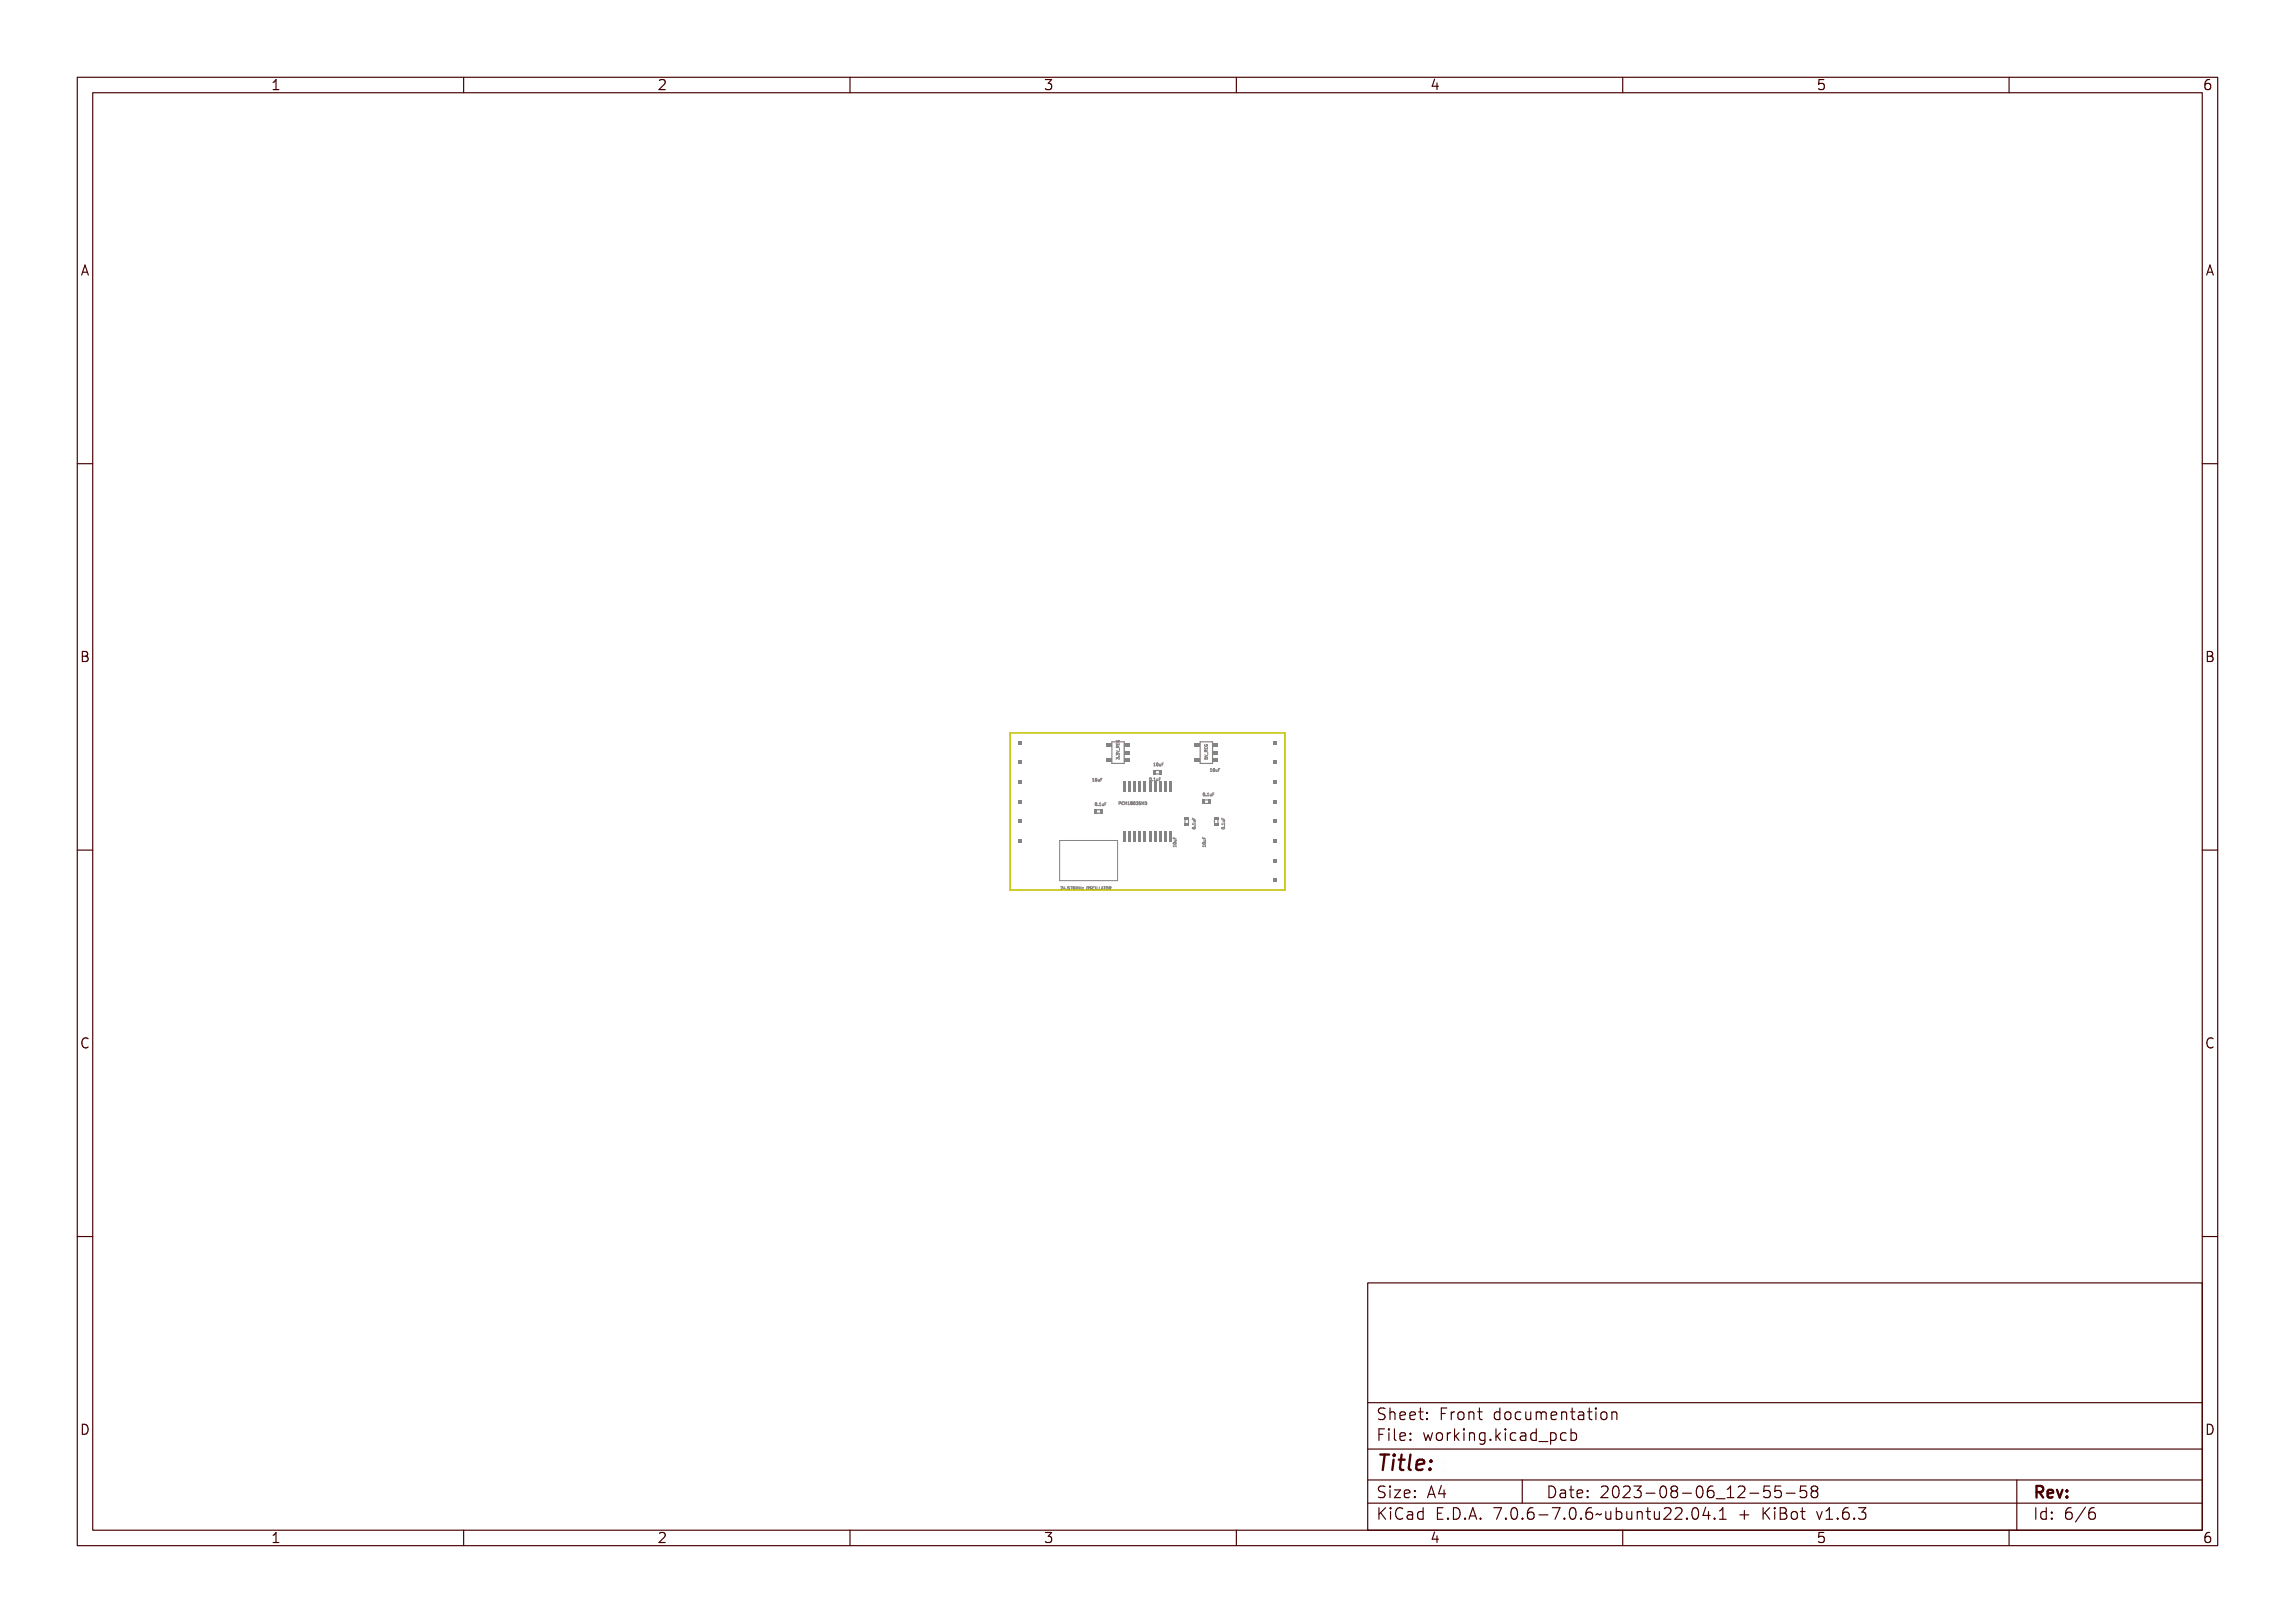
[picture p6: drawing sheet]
<svg xmlns="http://www.w3.org/2000/svg" width="297mm" height="210mm" viewBox="0 0 297 210" stroke-linecap="round" stroke-linejoin="round" font-family="sans-serif">
<defs><g id="words">
<text font-size="2.7" fill="#480000" x="178" y="190.3">Title:</text>
<g font-size="2" fill="#480000">
<text x="178" y="183.7">Sheet: Front documentation</text>
<text x="178" y="186.5">File: working.kicad_pcb</text>
<text x="178" y="193.9">Size: A4</text>
<text x="178" y="196.6">KiCad E.D.A. 7.0.6-7.0.6~ubuntu22.04.1 + KiBot v1.6.3</text>
<text x="200" y="193.9">Date: 2023-08-06_12-55-58</text>
<text x="263" y="196.6">Id: 6/6</text>
<text x="263" y="193.9">Rev:</text>
</g>
<g font-size="1.7" fill="#480000">
<text x="35" y="11.7">1</text>
<text x="85" y="11.7">2</text>
<text x="135" y="11.7">3</text>
<text x="185" y="11.7">4</text>
<text x="235" y="11.7">5</text>
<text x="285" y="11.7">6</text>
<text x="10.5" y="35.7">A</text>
<text x="285.5" y="35.7">A</text>
<text x="10.5" y="85.6">B</text>
<text x="285.5" y="85.6">B</text>
<text x="10.5" y="135.7">C</text>
<text x="285.5" y="135.7">C</text>
<text x="10.5" y="185.6">D</text>
<text x="285.5" y="185.6">D</text>
<text x="35" y="199.7">1</text>
<text x="85" y="199.7">2</text>
<text x="135" y="199.7">3</text>
<text x="185" y="199.7">4</text>
<text x="235" y="199.7">5</text>
<text x="285" y="199.7">6</text>
</g>
<g font-size=".5" fill="#848484">
<text x="141.3" y="101.1">10uF</text>
<text x="144.9" y="98.3" transform="rotate(-90 144.9 98.3)">3.3V_REG</text>
<text x="148.7" y="101.1">0.1uF</text>
<text x="149.4" y="99.1">10uF</text>
<text x="156.3" y="98.3" transform="rotate(-90 156.3 98.3)">5V_REG</text>
<text x="156.5" y="99.9">10uF</text>
<text x="141.7" y="104.2">0.1uF</text>
<text x="145.5" y="104.1">PCM1803SMD</text>
<text x="154.7" y="107.4" transform="rotate(-90 154.7 107.4)">0.1uF</text>
<text x="155.7" y="103">0.1uF</text>
<text x="158.5" y="107.4" transform="rotate(-90 158.5 107.4)">0.1uF</text>
<text x="152.2" y="109.7" transform="rotate(-90 152.2 109.7)">10uF</text>
<text x="156.1" y="109.7" transform="rotate(-90 156.1 109.7)">10uF</text>
<text x="137.2" y="115.2">24.576MHz OSCILLATOR</text>
</g>
</g></defs>
<g fill="none" stroke="#848484" stroke-width=".13">
<path d="M144.5 97.1l.4 .2-.4 .1 .3-.1zM144.5 96.3l.1 .1h.1v-.1v.1h.1l.1-.1v.2h-.4zM144.5 98.1h.2a.11 .11 0 0 1 .2 0 .11 .11 0 0 1-.1 .2v-.2l-.1 .1-.1-.1-.1 .2zM144.5 97.5h.2a.11 .11 0 0 1 .2 0 .11 .11 0 0 1-.1 .2v-.2l-.1 .1-.1-.1-.1 .2zM144.5 96h.1a.13 .13 0 0 0 .1 .2 .13 .13 0 0 0 .1-.2l-.1 .1v-.1h.2a.17 .17 0 0 1-.2 .2 .17 .17 0 0 1-.2-.2zM144.5 96.6l.2 .1 .2-.2-.2 .2 .2 .1h-.4zM144.6 96.6l.1 .2h-.1zM144.8 97.9h.1zM145 96.8v.3zM149.3 99.1h.2M149.3 98.8h.1M149.5 98.7h.1v.4h.1h-.2h.1v-.3z"/>
<path d="M149.8 98.8v-.1a.16 .16 0 0 1 .2 .2 .16 .16 0 0 1-.2 .2zM149.9 98.8v.3zM150.1 98.8l.1 .3 .1-.3v.3h-.2zM150.4 98.7h.2l-.2 .1v.1h.2h-.2v.2zM155.9 96.4h.1M155.9 98.1l.2 .1a.12 .12 0 0 1 0-.1 .12 .12 0 0 1 .2 0 .12 .12 0 0 1 0 .2l-.1-.2-.1 .2h-.2zM155.9 97.7l.4 .2-.4 .1 .4-.1zM155.9 96.9l.1 .1h.1v-.1v.1h.2v-.1v.2h-.4zM156 96.6a.13 .13 0 0 0 .1 .2 .14 .14 0 0 0 .2-.2l-.2 .1v-.1h.2a.17 .17 0 0 1-.2 .2 .17 .17 0 0 1-.1-.2zM156 97.2l.1 .1 .2-.2-.1 .2 .1 .1h-.4zM156 97.2l.1 .2h-.1zM156.2 96.3v.1"/>
<path d="M156.2 96.3l-.1 .1M156.2 96.4h.1M156.4 97.4v.3zM156.6 99.5h.1v.3l.1 .1h-.2l.1-.1v-.3zM156.9 99.5a.16 .16 0 0 1 .2 .2 .16 .16 0 0 1-.2 .1zM156.9 99.5l.1 .1v.2zM157.2 99.6l.1 .2 .1-.2v.3l-.2-.1zM157.5 99.5h.2h-.2v.1h.2l-.2 .1v.2zM137.2 114.8h.2l-.1 .3 .1 .1h-.2l.2-.3zM137.7 114.8l.1 .2-.1 .2-.2-.1zM137.7 114.8v.2h-.2zM137.9 115.1l.1 .1z"/>
<path d="M138.1 114.8h.2l-.1 .1a.12 .12 0 0 1 .1 .1 .12 .12 0 0 1 0 .1 .12 .12 0 0 1-.2 0l.2-.1h-.2zM138.4 114.8h.2l-.1 .4 .1-.4zM138.7 114.8h.2l-.1 .1a.11 .11 0 0 1 .1 .1 .11 .11 0 0 1 0 .1 .11 .11 0 0 1-.2 0zM139 114.8l.1 .2 .2-.2v.4l-.1-.4-.1 .2-.1-.2v.4zM139.3 114.8l.1 .1h.1v-.1v.4v-.2h-.1l-.1 .2zM139.6 114.9h.2l-.1 .2 .1 .1h-.2l.2-.3zM140.2 114.8h.1a.16 .16 0 0 1 .1 .2 .16 .16 0 0 1-.2 .1zM140.3 114.8l.1 .1-.1 .2zM140.5 114.8h.2l-.1 .1a.13 .13 0 0 1 .1 .1 .13 .13 0 0 1 0 .1 .13 .13 0 0 1-.2 0h.2l-.2-.2zM140.9 114.8l.1 .1a.13 .13 0 0 0-.1 .1 .13 .13 0 0 0 .1 .1 .18 .18 0 0 1-.2 0 .18 .18 0 0 1 .1-.3zM141.1 114.8h.2v.4h-.2l.1-.1v-.3zM141.3 100.8h.2v.3h.1h-.2v-.3z"/>
<path d="M141.4 114.8l.1 .3 .2 .1h-.3zM141.6 100.8h.1a.16 .16 0 0 1 .2 .2 .16 .16 0 0 1-.3 .1zM141.7 100.8l.1 .1-.1 .2zM141.7 114.8l.1 .3 .2 .1h-.3zM141.8 103.9a.16 .16 0 0 1 .2 .2 .16 .16 0 0 1-.2 .1zM141.9 103.9v.1v.2zM141.9 100.9l.1 .2 .1-.2v.2h-.1zM142.1 114.8l.2 .4-.1-.1-.2 .1zM142.1 114.8l.1 .2h-.1zM142.1 104.2h.1zM142.2 100.8h.3h-.2v.1h.1l-.1 .1v.1zM142.3 114.8h.3h-.1v.4l-.1-.4z"/>
<path d="M142.4 103.9h.1v.3h.1h-.2h.1v-.3zM142.6 114.8h.1a.16 .16 0 0 1 .1 .2 .16 .16 0 0 1-.2 .1zM142.7 104l.1 .2 .1-.2v.2h-.2zM142.7 114.8l.1 .1-.1 .2zM142.9 114.8h.1a.1 .1 0 0 1 .1 .1 .1 .1 0 0 1 0 .1l.1 .2-.2-.2-.1 .2zM143 114.8l.1 .1-.1 .1zM143 103.9h.2h-.2v.1h.2l-.2 .1v.1zM143.3 114.8v.3M143.6 114.9l.2 .2M143.7 114.8l-.1-.1v.4M143.7 114.8h.1M143.8 114.8l-.1 .1h-.1"/>
<path d="M144.8 103.9h.2v-.1l-.2-.1v.4M145.4 103.8a.17 .17 0 0 0-.2 .1 .17 .17 0 0 0 .2 .2M145.6 103.7h.1a.12 .12 0 0 1 .1 .2 .12 .12 0 0 1-.2 .1v.1zM145.6 103.8h.1v.1h-.1zM145.9 103.8h.2a.13 .13 0 0 0-.2 .1 .13 .13 0 0 0 .2 .1l-.1 .1a.18 .18 0 0 1-.2-.1 .18 .18 0 0 1 .1-.2zM146.1 103.7l.2 .2 .1-.2v.4l-.1-.3v.2l-.1-.2-.1 .3zM146.5 103.8l.1-.1v.4h.1h-.2v-.3zM146.8 103.8h.2l-.1 .1a.1 .1 0 0 1 0 .2 .1 .1 0 0 1-.1 0 .1 .1 0 0 1 0-.2zM147.1 103.8v-.1a.16 .16 0 0 1 .2 .2 .16 .16 0 0 1-.2 .2zM147.1 103.8l.1 .1v.2zM147.3 103.8h.2v.1a.11 .11 0 0 1 0 .2 .11 .11 0 0 1-.2-.1h.2l-.1-.1 .1-.1zM147.7 103.8h.1l-.1 .1a.13 .13 0 0 1 .2 0 .13 .13 0 0 1-.1 .2 .13 .13 0 0 1-.2-.1h.2l-.2-.1z"/>
<path d="M147.9 103.7l.1 .2 .2-.2v.4l-.1-.3v.2l-.1-.2-.1 .3zM148.2 103.7a.19 .19 0 0 1 .3 .2 .19 .19 0 0 1-.3 .2zM148.3 103.8a.14 .14 0 0 1 .1 .1 .14 .14 0 0 1-.1 .2zM148.8 100.7a.16 .16 0 0 1 .2 .2 .16 .16 0 0 1-.2 .1zM148.8 100.7l.1 .1-.1 .2zM149.1 101l.1 .1zM149.4 100.7h.1v.3l.1 .1h-.2v-.1v-.3zM149.6 100.8l.1 .2 .1-.2v.3l-.1-.1zM149.9 100.7h.3h-.2v.2h.1h-.1v.2zM151.9 109.5h.3v-.1v.2v-.1h-.3v.1zM151.9 108.5v.2h.1l.1-.2v.2h.1h-.3zM151.9 109.2a.17 .17 0 0 1 .2-.1 .17 .17 0 0 1 .1 .2h-.3z"/>
<path d="M151.9 109.2h.3l-.2 .1zM152 108.8h.2v.2h-.2l.2-.1zM154.4 106.6h.3v-.1v.2v-.1h-.3v.1zM154.4 105.9v.1h.1l.1-.1v.1l.1 .1h-.3zM154.4 107.2a.17 .17 0 0 1 .2-.1 .17 .17 0 0 1 .1 .2h-.3zM154.4 107.2h.3l-.2 .1zM154.5 106.2h.2v.2h-.2l.2-.1zM154.7 106.9h.1M155.7 109.5h.3l.1-.1v.2l-.1-.1h-.3v.1zM155.7 108.5v.2h.1l.1-.2v.2h.2h-.4zM155.7 109.2a.17 .17 0 0 1 .2-.1 .17 .17 0 0 1 .1 .2h-.3zM155.7 109.2h.3l-.2 .1z"/>
<path d="M155.8 102.6a.16 .16 0 0 1 .2 .2 .16 .16 0 0 1-.2 .1zM155.8 108.8h.3v.2h-.3l.2-.1zM155.8 102.6l.1 .1v.2zM156.1 102.9l.1 .1zM156.4 102.6h.1v.3l.1 .1h-.2v-.1v-.3zM156.7 102.7v.2l.2-.2v.3l-.2-.1zM157 102.6h.2h-.2v.1h.2l-.2 .1v.2zM158.2 106.6h.3v-.1v.2v-.1h-.3v.1zM158.2 105.9v.1h.1l.1-.1v.1l.1 .1h-.3zM158.2 107.2a.17 .17 0 0 1 .2-.1 .17 .17 0 0 1 .1 .2h-.3zM158.2 107.2h.3l-.2 .1zM158.3 106.2h.2v.2h-.2l.2-.1z"/>
<path d="M158.5 106.9h.1"/>
<circle cx="149.9" cy="98.9" r=".03"/>
<circle cx="157" cy="99.7" r=".03"/>
<circle cx="138.8" cy="115" r=".08"/>
<circle cx="141.7" cy="101" r=".03"/>
<circle cx="141.9" cy="104.1" r=".03"/>
<circle cx="146.9" cy="103.8" r=".06"/>
<circle cx="146.9" cy="104" r=".07"/>
<circle cx="147.2" cy="103.9" r=".03"/>
<circle cx="148.8" cy="100.9" r=".03"/>
<circle cx="152.1" cy="109.2" r=".03"/>
<circle cx="154.5" cy="107.2" r=".03"/>
<circle cx="155.9" cy="102.8" r=".03"/>
<circle cx="155.9" cy="109.2" r=".03"/>
<circle cx="158.4" cy="107.2" r=".03"/>
</g>
<g fill="#848484">
<path d="M131.7 95.9h.5v.5h-.5z" fill-rule="evenodd"/>
<path d="M131.7 98.4h.5v.5h-.5z" fill-rule="evenodd"/>
<path d="M131.7 100.9h.5v.5h-.5z" fill-rule="evenodd"/>
<path d="M131.7 103.5h.5v.5h-.5z" fill-rule="evenodd"/>
<path d="M131.7 106h.5v.5h-.5z" fill-rule="evenodd"/>
<path d="M131.7 108.6h.5v.5h-.5z" fill-rule="evenodd"/>
<path d="M151.2 101.1h.4v1.3h-.4z" fill-rule="evenodd"/>
<path d="M151.2 107.6h.4v1.3h-.4z" fill-rule="evenodd"/>
<path d="M150.6 101.1h.4v1.3h-.4z" fill-rule="evenodd"/>
<path d="M150.6 107.6h.4v1.3h-.4z" fill-rule="evenodd"/>
<path d="M149.9 101.1h.4v1.3h-.4z" fill-rule="evenodd"/>
<path d="M149.9 107.6h.4v1.3h-.4z" fill-rule="evenodd"/>
<path d="M149.3 101.1h.4v1.3h-.4z" fill-rule="evenodd"/>
<path d="M149.3 107.6h.4v1.3h-.4z" fill-rule="evenodd"/>
<path d="M148.6 101.1h.4v1.3h-.4z" fill-rule="evenodd"/>
<path d="M148.6 107.6h.4v1.3h-.4z" fill-rule="evenodd"/>
<path d="M148 101.1h.4v1.3h-.4z" fill-rule="evenodd"/>
<path d="M148 107.6h.4v1.3h-.4z" fill-rule="evenodd"/>
<path d="M147.3 101.1h.4v1.3h-.4z" fill-rule="evenodd"/>
<path d="M147.3 107.6h.4v1.3h-.4z" fill-rule="evenodd"/>
<path d="M146.7 107.6h.4v1.3h-.4z" fill-rule="evenodd"/>
<path d="M146.7 101.1h.4v1.3h-.4z" fill-rule="evenodd"/>
<path d="M146 107.6h.4v1.3h-.4z" fill-rule="evenodd"/>
<path d="M146 101.1h.4v1.3h-.4z" fill-rule="evenodd"/>
<path d="M145.4 107.6h.4v1.3h-.4z" fill-rule="evenodd"/>
<path d="M145.4 101.1h.4v1.3h-.4z" fill-rule="evenodd"/>
</g>
<path d="M137.1 108.8h7.5v5.2h-7.5z" fill="none" stroke="#848484" stroke-width=".13"/>
<path d="M143.9 96h1.6v2.8h-1.6z" fill="none" stroke="#848484" stroke-width=".15"/>
<g fill="#848484">
<path d="M143.2 98.1h.6v.5h-.6z" fill-rule="evenodd"/>
<path d="M145.5 98.1h.7v.5h-.7z" fill-rule="evenodd"/>
<path d="M145.5 97.1h.7v.5h-.7z" fill-rule="evenodd"/>
<path d="M143.2 96.2h.6v.5h-.6z" fill-rule="evenodd"/>
<path d="M145.5 96.2h.7v.5h-.7z" fill-rule="evenodd"/>
<path d="M164.8 95.9h.5v.5h-.5z" fill-rule="evenodd"/>
<path d="M164.8 98.4h.5v.5h-.5z" fill-rule="evenodd"/>
<path d="M164.8 100.9h.5v.5h-.5z" fill-rule="evenodd"/>
<path d="M164.8 103.5h.5v.5h-.5z" fill-rule="evenodd"/>
<path d="M164.8 106h.5v.5h-.5z" fill-rule="evenodd"/>
<path d="M164.8 108.6h.5v.5h-.5z" fill-rule="evenodd"/>
<path d="M164.8 111.1h.5v.5h-.5z" fill-rule="evenodd"/>
<path d="M164.8 113.6h.5v.5h-.5z" fill-rule="evenodd"/>
</g>
<path d="M155.3 96h1.6v2.8h-1.6z" fill="none" stroke="#848484" stroke-width=".15"/>
<g fill="#848484">
<path d="M154.6 98.1h.7v.5h-.7z" fill-rule="evenodd"/>
<path d="M157 98.1h.6v.5h-.6z" fill-rule="evenodd"/>
<path d="M157 97.1h.6v.5h-.6z" fill-rule="evenodd"/>
<path d="M154.6 96.2h.7v.5h-.7z" fill-rule="evenodd"/>
<path d="M157 96.2h.6v.5h-.6z" fill-rule="evenodd"/>
</g>
<path d="M149.5 99.7h.5M149.5 100.1h.5" fill="none" stroke="#848484" stroke-width=".15"/>
<g fill="#848484">
<path d="M149.2 99.6h.3v.6h-.3z" fill-rule="evenodd"/>
<path d="M150 99.6h.3v.6h-.3z" fill-rule="evenodd"/>
</g>
<path d="M153.4 106v.5M153.8 106v.5" fill="none" stroke="#848484" stroke-width=".15"/>
<g fill="#848484">
<path d="M153.3 106.5h.6v.3h-.6z" fill-rule="evenodd"/>
<path d="M153.3 105.7h.6v.3h-.6z" fill-rule="evenodd"/>
</g>
<path d="M141.9 105.2h.5M141.9 104.8h.5" fill="none" stroke="#848484" stroke-width=".15"/>
<g fill="#848484">
<path d="M142.4 104.7h.3v.6h-.3z" fill-rule="evenodd"/>
<path d="M141.6 104.7h.3v.6h-.3z" fill-rule="evenodd"/>
</g>
<path d="M155.9 104h.5M155.9 103.5h.5" fill="none" stroke="#848484" stroke-width=".15"/>
<g fill="#848484">
<path d="M156.4 103.4h.3v.6h-.3z" fill-rule="evenodd"/>
<path d="M155.6 103.4h.3v.6h-.3z" fill-rule="evenodd"/>
</g>
<path d="M157.2 106v.5M157.6 106v.5" fill="none" stroke="#848484" stroke-width=".15"/>
<g fill="#848484">
<path d="M157.1 106.5h.6v.3h-.6z" fill-rule="evenodd"/>
<path d="M157.1 105.7h.6v.3h-.6z" fill-rule="evenodd"/>
</g>
<path d="M130.7 94.8h35.6v20.4h-35.6z" fill="none" stroke="#c2c200" stroke-width=".2"/>
<g fill="none" stroke="#480000" stroke-width=".15">
<path d="M10 10h277v190h-277zM12 12h273v186h-273zM60 10v2M110 10v2M160 10v2M210 10v2M260 10v2M10 60h2M285 60h2M10 110h2M285 110h2M10 160h2"/>
<path d="M285 160h2M177 166h108v32h-108zM60 198v2M110 198v2M160 198v2M177 181.5h108M177 187.5h108M177 191.5h108M177 194.5h108M178.1 195.2h.2v.6l.6-.6h.3l-.6 .6 .6 .8h-.2l-.5-.7-.2 .2v.5h-.2zM178.2 185h.9v.2h-.7v.4h.6v.2h-.6v.7h-.2zM178.3 182.4l.5-.1h.2v.2a.34 .34 0 0 0-.4-.1 .34 .34 0 0 0-.2 .4 .62 .62 0 0 1 .6 .7 .71 .71 0 0 1-.8 .2v-.2a.4 .4 0 0 0 .4 .1 .4 .4 0 0 0 .3-.3l-.4-.2a.4 .4 0 0 1-.3-.3 .4 .4 0 0 1 .1-.4z"/>
<path d="M178.3 192.5l.5-.1h.2v.2a.34 .34 0 0 0-.4-.1 .34 .34 0 0 0-.2 .4 .62 .62 0 0 1 .6 .7 .71 .71 0 0 1-.8 .2v-.2a.4 .4 0 0 0 .4 .1 .4 .4 0 0 0 .3-.3l-.4-.2a.4 .4 0 0 1-.3-.3 .4 .4 0 0 1 .1-.4zM179.4 182.2h.2v.6a.35 .35 0 0 1 .4-.1 .35 .35 0 0 1 .2 .4v.6h-.2v-.8l-.2-.1a.28 .28 0 0 0-.2 .3v.6h-.2zM179.5 185.4h.4v.9h.4v.2h-.9v-.2h.3v-.8h-.2zM179.5 192.8h.4v.9h.4v.1h-.9v-.1h.3v-.8h-.2zM179.5 195.6h.4v.9h.4v.1h-.9v-.1h.3v-.8h-.2zM179.7 184.9h.2v.3h-.2zM179.7 192.3h.2v.3h-.2zM179.7 195.1h.2v.3h-.2zM180.6 184.9h.4v1.3l.1 .1h.3v.2a.4 .4 0 0 1-.5-.4v-1h-.3zM180.6 192.8h.8v.1l-.6 .8h.6v.1h-.8v-.1l.6-.8h-.6zM180.7 182.8a.49 .49 0 0 1 .6-.1 .49 .49 0 0 1 .2 .5h-.8a.42 .42 0 0 0 .3 .4 .42 .42 0 0 0 .4-.1v.2a.6 .6 0 0 1-.8-.1 .6 .6 0 0 1 .1-.8zM180.7 195.4l.3-.2h.2h.3v.2a.43 .43 0 0 0-.6 0 .43 .43 0 0 0-.2 .5 .43 .43 0 0 0 .2 .5 .43 .43 0 0 0 .6 0v.2a.62 .62 0 0 1-.7 0 .62 .62 0 0 1-.3-.7z"/>
<path d="M180.8 182.9l.2-.1a.27 .27 0 0 1 .3 .3h-.6zM181.8 195.6a.5 .5 0 0 1 .6-.1 .5 .5 0 0 1 .2 .5v.6h-.1v-.1a.38 .38 0 0 1-.5 .2 .38 .38 0 0 1-.2-.5 .38 .38 0 0 1 .4-.2h.3a.35 .35 0 0 0-.3-.4 .35 .35 0 0 0-.4 .2zM181.9 182.8a.49 .49 0 0 1 .6-.1 .49 .49 0 0 1 .2 .5h-.8a.42 .42 0 0 0 .3 .4 .42 .42 0 0 0 .5-.1v.2a.6 .6 0 0 1-.9-.1 .6 .6 0 0 1 .1-.8zM181.9 185.5a.49 .49 0 0 1 .6-.1 .49 .49 0 0 1 .2 .5h-.8a.42 .42 0 0 0 .3 .4 .42 .42 0 0 0 .5-.1v.2a.6 .6 0 0 1-.9-.1 .6 .6 0 0 1 .1-.8zM181.9 192.9a.49 .49 0 0 1 .6-.1 .49 .49 0 0 1 .2 .5h-.8a.42 .42 0 0 0 .3 .4 .42 .42 0 0 0 .5-.1v.2a.6 .6 0 0 1-.9-.1 .6 .6 0 0 1 .1-.8zM182 196.2l.5-.1a.31 .31 0 0 1-.2 .4 .31 .31 0 0 1-.4-.1zM182 182.9l.2-.1a.27 .27 0 0 1 .3 .3h-.6zM182 185.6l.2-.1a.27 .27 0 0 1 .3 .3h-.6zM182 193l.2-.1a.27 .27 0 0 1 .3 .3h-.6zM183 195.7l.4-.2 .2 .2v-.6h.2v1.5h-.2v-.1a.42 .42 0 0 1-.5 .1 .42 .42 0 0 1-.2-.5zM183.2 195.8a.23 .23 0 0 1 .4 0v.3a.33 .33 0 0 1-.2 .4 .48 .48 0 0 1-.2-.7zM183.2 182.3h.2v.4h.4v.1h-.4v.7l.1 .1h.3v.1a.41 .41 0 0 1-.6-.3v-.6h-.3v-.1h.3z"/>
<path d="M183.3 185.4h.2v.3h-.2zM183.3 186.2h.2v.3h-.2zM183.3 192.8h.2v.3h-.2zM183.3 193.6h.2v.2h-.2zM184.5 182.7h.2v.3h-.2zM184.5 183.5h.2v.2h-.2zM185.2 185.4h.2l.2 .8 .1-.5h.2l.2 .5 .1-.8h.2l-.2 1.1h-.2l-.2-.7-.2 .7h-.1zM185.4 195.2h.9v.2h-.7v.4h.6v.2h-.6v.5h.7v.1h-.9zM185.7 192.4h.2l.5 1.4h-.2l-.1-.3h-.5l-.1 .3h-.2zM185.8 192.6l.2 .7h-.4zM186.6 182.3h.9v.2h-.7v.4h.6v.2h-.6v.6h-.2zM186.7 185.5a.56 .56 0 0 1 .8 .2 .56 .56 0 0 1-.3 .7 .57 .57 0 0 1-.6-.2 .57 .57 0 0 1 .1-.7z"/>
<path d="M186.8 185.6a.26 .26 0 0 1 .3-.1 .26 .26 0 0 1 .2 .2v.2a.33 .33 0 0 1-.3 .4l-.2-.2zM186.9 196.4h.2v.2h-.2zM187.1 192.4h.2v.9h.2v.2h-.2v.3h-.2v-.3h-.6v-.2zM187.1 192.6v.7h-.4zM187.8 195.2a.76 .76 0 0 1 .9 .7 .76 .76 0 0 1-.9 .7zM188 195.4a.5 .5 0 0 1 .5 .2 .5 .5 0 0 1 0 .5 .39 .39 0 0 1-.5 .4zM188 182.7h.2v.2a.41 .41 0 0 1 .6-.2v.2a.37 .37 0 0 0-.5-.1 .37 .37 0 0 0-.1 .4v.5h-.2zM188 185.4h.2v.2a.41 .41 0 0 1 .6-.2v.2a.37 .37 0 0 0-.5-.1 .37 .37 0 0 0-.1 .4v.6h-.2zM189.1 184.9h.1v.9l.5-.4h.2l-.4 .4 .5 .7h-.2l-.4-.6-.2 .1v.5h-.1zM189.1 182.8a.56 .56 0 0 1 .8 .2 .56 .56 0 0 1-.3 .7 .57 .57 0 0 1-.6-.2 .57 .57 0 0 1 .1-.7zM189.2 182.9a.26 .26 0 0 1 .3-.1 .26 .26 0 0 1 .2 .2v.2a.33 .33 0 0 1-.3 .4l-.2-.2zM189.3 196.4h.3v.2h-.3z"/>
<path d="M190.2 182.7h.2v.1a.35 .35 0 0 1 .4-.1 .35 .35 0 0 1 .3 .4v.6h-.2v-.8l-.2-.1a.28 .28 0 0 0-.3 .3v.6h-.2zM190.3 185.4h.4v.9h.4v.2h-.9v-.2h.4v-.8h-.3zM190.5 195.2h.3l.4 1.4h-.2l-.1-.3h-.5l-.1 .3h-.2zM190.6 184.9h.1v.3h-.1zM190.6 195.4l.2 .7h-.4zM191.4 185.4h.2v.1a.35 .35 0 0 1 .4-.1 .35 .35 0 0 1 .3 .4v.7h-.2v-.9l-.2-.1a.28 .28 0 0 0-.3 .3v.7h-.2zM191.7 182.3h.1v.4h.4v.1h-.4v.7l.1 .1h.3v.1a.41 .41 0 0 1-.5-.3v-.6h-.3v-.1h.3zM191.7 196.4h.3v.2h-.3zM192.7 185.5l.3-.2 .3 .2v-.1h.2v1a.53 .53 0 0 1-.8 .4v-.2a.36 .36 0 0 0 .4 .1 .36 .36 0 0 0 .2-.4l-.2 .1a.51 .51 0 0 1-.5-.2 .51 .51 0 0 1 0-.5zM192.8 185.6a.25 .25 0 0 1 .3-.1 .25 .25 0 0 1 .2 .2v.2a.32 .32 0 0 1-.3 .4 .47 .47 0 0 1-.2-.7zM193.8 195.2h.9l-.5 1.4h-.2l.5-1.2h-.7zM193.9 182.8l.3-.2 .3 .2v-.6h.2v1.5h-.2v-.1a.42 .42 0 0 1-.6 .1 .42 .42 0 0 1-.1-.5z"/>
<path d="M194.1 182.8a.42 .42 0 0 1 .4 .4 .42 .42 0 0 1-.3 .4 .48 .48 0 0 1-.1-.8zM194.1 186.2h.3v.3h-.3zM195.1 184.9h.2v.9l.4-.4h.3l-.5 .4 .5 .7h-.2l-.4-.6-.1 .1v.5h-.2zM195.1 182.8a.56 .56 0 0 1 .8 .2 .56 .56 0 0 1-.3 .7 .57 .57 0 0 1-.6-.2 .57 .57 0 0 1 .1-.7zM195.2 182.9a.26 .26 0 0 1 .3-.1 .26 .26 0 0 1 .2 .2v.2a.33 .33 0 0 1-.3 .4l-.2-.2zM195.3 196.4h.3v.2h-.3zM196.3 185.4h.5v.9h.3v.2h-.9v-.2h.4v-.8h-.3zM196.3 195.4a.45 .45 0 0 1 .5-.2 .45 .45 0 0 1 .3 .5v.2a.51 .51 0 0 1-.2 .6 .51 .51 0 0 1-.6 0l-.1-.6zM196.4 182.8l.5-.2 .2 .1v.2a.4 .4 0 0 0-.6 0 .4 .4 0 0 0 0 .6 .4 .4 0 0 0 .6 0v.2a.58 .58 0 0 1-.8-.1 .58 .58 0 0 1 .1-.8zM196.5 195.4a.39 .39 0 0 1 .4 .5v.2a.29 .29 0 0 1-.3 .4 .29 .29 0 0 1-.2-.4v-.5zM196.6 184.9h.2v.3h-.2zM197 191.5v3"/>
<path d="M197.4 182.7h.2v.8l.2 .1a.28 .28 0 0 0 .3-.3v-.6h.2v1h-.2v-.1a.35 .35 0 0 1-.4 .2 .35 .35 0 0 1-.3-.5zM197.6 185.5l.5-.2 .2 .1v.2a.4 .4 0 0 0-.6 0 .4 .4 0 0 0 0 .6 .4 .4 0 0 0 .6 0v.2a.58 .58 0 0 1-.8-.1 .58 .58 0 0 1 .1-.8zM197.7 196.4h.3v.2h-.3zM198.6 182.7h.1a.21 .21 0 0 1 .2-.1 .21 .21 0 0 1 .2 .2l.2-.2 .1 .1a1.27 1.27 0 0 1 .2 1h-.2v-.8l-.1-.1-.2 .1v.8h-.1v-.8l-.2-.1-.1 .1v.8h-.1zM198.7 185.4a.5 .5 0 0 1 .5-.1 .5 .5 0 0 1 .3 .5v.7h-.2v-.2a.38 .38 0 0 1-.5 .2 .38 .38 0 0 1-.2-.5 .38 .38 0 0 1 .5-.2h.2a.35 .35 0 0 0-.3-.4 .35 .35 0 0 0-.3 .2zM198.7 195.4l.3-.2h.2h.2v.2a.43 .43 0 0 0-.5 0 .43 .43 0 0 0-.1 .5 .44 .44 0 0 1 .6-.1 .44 .44 0 0 1 .1 .6 .47 .47 0 0 1-.6 .3 .47 .47 0 0 1-.3-.5v-.5zM198.8 186l.5-.1a.31 .31 0 0 1-.1 .4 .31 .31 0 0 1-.4-.1zM198.9 195.9a.3 .3 0 0 1 .4 .3 .3 .3 0 0 1-.4 .2l-.1-.2zM199.9 185.5l.3-.2 .3 .2v-.6h.2v1.6h-.2v-.2a.42 .42 0 0 1-.5 .1 .42 .42 0 0 1-.2-.5zM199.9 182.8a.49 .49 0 0 1 .6-.1 .49 .49 0 0 1 .2 .5h-.7a.42 .42 0 0 0 .2 .4 .42 .42 0 0 0 .5-.1v.2a.6 .6 0 0 1-.8-.1 .6 .6 0 0 1 0-.8zM200 196h.5v.2h-.5zM200 185.6a.23 .23 0 0 1 .4 0l.1 .3a.33 .33 0 0 1-.3 .4 .48 .48 0 0 1-.2-.7z"/>
<path d="M200.1 182.9l.2-.1a.27 .27 0 0 1 .3 .3h-.6zM200.1 192.4a.76 .76 0 0 1 1 .7 .76 .76 0 0 1-1 .7zM200.3 192.6a.5 .5 0 0 1 .5 .2 .5 .5 0 0 1 .1 .5 .39 .39 0 0 1-.6 .4zM200.9 186.8h1.2v.1h-1.2zM201 195.2h.9l-.5 1.4h-.2l.5-1.2h-.7zM201.1 182.7h.1v.1a.35 .35 0 0 1 .5-.1 .35 .35 0 0 1 .2 .4v.6h-.2v-.8l-.2-.1a.28 .28 0 0 0-.3 .3v.6h-.1zM201.4 192.8a.5 .5 0 0 1 .6-.1 .5 .5 0 0 1 .2 .5v.6h-.1v-.1a.38 .38 0 0 1-.5 .2 .38 .38 0 0 1-.2-.5 .38 .38 0 0 1 .4-.2h.3a.35 .35 0 0 0-.3-.4 .35 .35 0 0 0-.4 .2zM201.6 193.4l.5-.1a.31 .31 0 0 1-.2 .4 .31 .31 0 0 1-.4-.1zM202.2 185.4h.2v.1a.42 .42 0 0 1 .6-.1 .42 .42 0 0 1 .1 .5 .42 .42 0 0 1-.1 .5 .42 .42 0 0 1-.6-.1v.6h-.2zM202.5 182.3h.2v.4h.4v.1h-.4v.7l.1 .1h.3v.1a.41 .41 0 0 1-.6-.3v-.6h-.3v-.1h.3zM202.5 185.6a.24 .24 0 0 1 .3-.1 .24 .24 0 0 1 .1 .2l.1 .2a.32 .32 0 0 1-.3 .4 .48 .48 0 0 1-.2-.7zM202.5 196.4h.3v.2h-.3z"/>
<path d="M202.8 192.4h.2v.4h.4v.1h-.4v.7l.1 .1h.3v.1a.41 .41 0 0 1-.6-.3v-.6h-.3v-.1h.3zM203.5 182.7a.5 .5 0 0 1 .5-.1 .5 .5 0 0 1 .3 .5v.6h-.2v-.1a.38 .38 0 0 1-.5 .2 .38 .38 0 0 1-.2-.5 .38 .38 0 0 1 .5-.2h.2a.35 .35 0 0 0-.2-.4 .35 .35 0 0 0-.4 .2zM203.5 195.4a.45 .45 0 0 1 .6-.2 .45 .45 0 0 1 .2 .5v.2a.51 .51 0 0 1-.1 .6 .51 .51 0 0 1-.7 0l-.1-.6zM203.6 185.5l.5-.2 .2 .1v.2a.4 .4 0 0 0-.5 0 .4 .4 0 0 0 0 .6 .4 .4 0 0 0 .5 0v.2a.58 .58 0 0 1-.8-.1 .58 .58 0 0 1 .1-.8zM203.7 183.3l.4-.1a.31 .31 0 0 1-.1 .4 .31 .31 0 0 1-.4-.1zM203.7 195.4a.39 .39 0 0 1 .4 .5v.2a.29 .29 0 0 1-.2 .4 .29 .29 0 0 1-.3-.4v-.5zM203.9 192.9a.49 .49 0 0 1 .6-.1 .49 .49 0 0 1 .2 .5h-.8a.42 .42 0 0 0 .3 .4 .42 .42 0 0 0 .5-.1v.2a.6 .6 0 0 1-.9-.1 .6 .6 0 0 1 .1-.8zM204 193l.2-.1a.27 .27 0 0 1 .3 .3h-.6zM204.7 184.9h.1v.6a.41 .41 0 0 1 .6-.1 .41 .41 0 0 1 .2 .5 .42 .42 0 0 1-.2 .5 .42 .42 0 0 1-.6-.1v.2h-.1zM204.9 182.3h.2v.4h.4v.1h-.4v.7l.1 .1h.3v.1a.41 .41 0 0 1-.6-.3v-.6h-.3v-.1h.3zM204.9 185.6a.24 .24 0 0 1 .3-.1 .24 .24 0 0 1 .2 .2v.2a.32 .32 0 0 1-.3 .4 .48 .48 0 0 1-.2-.7zM204.9 196.4h.3v.2h-.3z"/>
<path d="M205.3 192.8h.2v.3h-.2zM205.3 193.6h.2v.2h-.2zM205.9 182.7h.5v.9h.3v.1h-.9v-.1h.4v-.8h-.3zM205.9 195.4l.3-.2h.2h.2v.2a.43 .43 0 0 0-.5 0 .43 .43 0 0 0-.1 .5 .44 .44 0 0 1 .6-.1 .44 .44 0 0 1 .1 .6 .47 .47 0 0 1-.5 .3 .47 .47 0 0 1-.4-.5v-.5zM206.1 195.9a.3 .3 0 0 1 .5 .3 .3 .3 0 0 1-.5 .2l-.1-.2zM206.2 182.2h.2v.3h-.2zM207 196l.3-.1 .5 .1 .2-.1a.32 .32 0 0 1-.5 .2h-.3l-.2 .1zM207.1 182.8a.56 .56 0 0 1 .8 .2 .56 .56 0 0 1-.2 .7 .57 .57 0 0 1-.7-.2 .57 .57 0 0 1 .1-.7zM207.3 182.9a.26 .26 0 0 1 .2-.1 .26 .26 0 0 1 .2 .2l.1 .2a.33 .33 0 0 1-.3 .4l-.3-.2zM207.4 192.5a.5 .5 0 0 1 .7 0 .5 .5 0 0 1-.1 .7l-.4 .5h.7v.1h-.9v-.1l.2-.3a.72 .72 0 0 0 .4-.8l-.3-.1-.3 .2zM208.3 182.7h.1v.1a.35 .35 0 0 1 .5-.1 .35 .35 0 0 1 .2 .4v.6h-.2v-.8l-.2-.1a.28 .28 0 0 0-.3 .3v.6h-.1zM208.3 195.6h.1l.1 .8 .2 .1a.28 .28 0 0 0 .2-.3v-.6h.2v1h-.2v-.1a.35 .35 0 0 1-.4 .2 .35 .35 0 0 1-.2-.5z"/>
<path d="M208.7 192.6a.45 .45 0 0 1 .5-.2 .45 .45 0 0 1 .3 .5v.2a.51 .51 0 0 1-.2 .6 .51 .51 0 0 1-.6 0l-.1-.6zM208.9 192.6a.39 .39 0 0 1 .4 .5v.2a.29 .29 0 0 1-.3 .4 .29 .29 0 0 1-.2-.4v-.5zM209.5 195.1h.2v.6a.41 .41 0 0 1 .5-.1 .41 .41 0 0 1 .2 .5 .42 .42 0 0 1-.2 .5 .42 .42 0 0 1-.5-.1v.1h-.2zM209.7 195.8a.24 .24 0 0 1 .3-.1 .24 .24 0 0 1 .2 .2v.2a.32 .32 0 0 1-.3 .4 .48 .48 0 0 1-.2-.7zM209.8 192.5a.5 .5 0 0 1 .7 0 .5 .5 0 0 1-.1 .7l-.4 .5h.7v.1h-.9v-.1l.2-.3a.72 .72 0 0 0 .4-.8l-.3-.1-.3 .2zM210 198v2M210.7 195.6h.2v.8l.2 .1a.28 .28 0 0 0 .2-.3v-.6h.2v1h-.2v-.1a.35 .35 0 0 1-.4 .2 .35 .35 0 0 1-.2-.5zM211 192.4a.49 .49 0 0 1 .6 0 .49 .49 0 0 1 .2 .6l-.2 .1a.45 .45 0 0 1 .2 .6 .45 .45 0 0 1-.6 .2l-.2-.1v-.2a.37 .37 0 0 0 .5 .1 .37 .37 0 0 0 .1-.5h-.4v-.2a.28 .28 0 0 0 .4-.1 .28 .28 0 0 0 0-.3 .28 .28 0 0 0-.4 0h-.2zM211.9 195.6h.2v.1a.35 .35 0 0 1 .4-.1 .35 .35 0 0 1 .2 .4v.6h-.2v-.8l-.2-.1a.28 .28 0 0 0-.2 .3v.6h-.2zM212.4 193.2h.5v.2h-.5zM213.3 195.2h.2v.4h.4v.1h-.4v.7l.1 .1h.3v.1a.41 .41 0 0 1-.6-.3v-.6h-.3v-.1h.3zM213.5 192.6a.45 .45 0 0 1 .5-.2 .45 .45 0 0 1 .3 .5v.2a.51 .51 0 0 1-.2 .6 .51 .51 0 0 1-.6 0l-.1-.6z"/>
<path d="M213.7 192.6a.39 .39 0 0 1 .4 .5v.2a.29 .29 0 0 1-.3 .4 .29 .29 0 0 1-.2-.4v-.5zM214.3 195.6h.2v.8l.2 .1a.28 .28 0 0 0 .2-.3v-.6h.2v1h-.2v-.1a.35 .35 0 0 1-.4 .2 .35 .35 0 0 1-.2-.5zM214.7 192.5a.41 .41 0 0 1 .6-.1 .41 .41 0 0 1 0 .6l-.1 .1a.43 .43 0 0 1 .3 .6 .43 .43 0 0 1-.7 .2 .41 .41 0 0 1-.2-.4 .41 .41 0 0 1 .3-.4l-.3-.2zM215.5 195.3a.5 .5 0 0 1 .7 0 .5 .5 0 0 1-.1 .7l-.4 .5h.6v.1h-.9v-.1l.3-.3a.72 .72 0 0 0 .3-.8l-.2-.1-.3 .2zM216 193.2h.5v.2h-.5zM216.7 195.3a.5 .5 0 0 1 .7 0 .5 .5 0 0 1-.1 .7l-.4 .5h.6v.1h-.9v-.1l.3-.3a.72 .72 0 0 0 .3-.8l-.2-.1-.3 .2zM217.1 192.6a.45 .45 0 0 1 .5-.2 .45 .45 0 0 1 .3 .5v.2a.51 .51 0 0 1-.2 .6 .51 .51 0 0 1-.6 0l-.1-.6zM217.3 192.6a.39 .39 0 0 1 .4 .5v.2a.29 .29 0 0 1-.3 .4 .29 .29 0 0 1-.2-.4v-.5zM218.2 196.4h.2v.2h-.2zM218.3 192.6l.3-.2h.2h.2v.2a.43 .43 0 0 0-.5 0 .43 .43 0 0 0-.1 .5 .44 .44 0 0 1 .6-.1 .44 .44 0 0 1 .1 .6 .47 .47 0 0 1-.6 .3 .47 .47 0 0 1-.3-.5v-.5zM218.5 193.1a.3 .3 0 0 1 .4 .3 .3 .3 0 0 1-.4 .2l-.1-.2zM219.2 195.4a.45 .45 0 0 1 .5-.2 .45 .45 0 0 1 .3 .5v.2a.51 .51 0 0 1-.2 .6 .51 .51 0 0 1-.6 0l-.2-.6z"/>
<path d="M219.2 194.2h1.3v.1h-1.3zM219.4 195.4a.39 .39 0 0 1 .4 .5v.2a.29 .29 0 0 1-.3 .4 .29 .29 0 0 1-.3-.4l.1-.5zM220.7 192.5l.5-.1v1.3h.3v.1h-.8v-.1h.3v-1.1h-.3zM220.8 195.2h.2v.9h.2v.2h-.2v.3h-.2v-.3h-.6v-.2zM220.8 195.4v.7h-.4zM221.8 196.4h.2v.2h-.2zM221.8 192.5a.5 .5 0 0 1 .8 0 .5 .5 0 0 1-.2 .7l-.4 .5h.7v.1h-.9v-.1l.2-.3a.72 .72 0 0 0 .4-.8l-.3-.1-.3 .2zM222.8 195.3l.5-.1v1.3h.3v.1h-.8v-.1h.3v-1.1h-.3zM223.2 193.2h.5v.2h-.5zM224.3 192.4h.7v.2h-.6v.3a.51 .51 0 0 1 .7 .5 .51 .51 0 0 1-.7 .5l-.2-.1v-.2a.37 .37 0 0 0 .6 0 .37 .37 0 0 0-.1-.5h-.4zM225.4 195.5h.2v.4h.4v.2h-.4v.4h-.2v-.4h-.4v-.2h.4zM225.5 192.4h.7v.2h-.6v.3a.51 .51 0 0 1 .7 .5 .51 .51 0 0 1-.7 .5l-.2-.1v-.2a.37 .37 0 0 0 .6 0 .37 .37 0 0 0-.1-.5h-.4z"/>
<path d="M226.8 193.2h.5v.2h-.5zM227.5 195.2h.2v.6l.6-.6h.2l-.6 .6 .6 .8h-.2l-.5-.7-.1 .2v.5h-.2zM227.9 192.4h.7v.2h-.5v.3a.51 .51 0 0 1 .6 .5 .51 .51 0 0 1-.7 .5l-.2-.1v-.2a.37 .37 0 0 0 .6 0 .37 .37 0 0 0-.1-.5h-.4zM228.8 195.6h.4v.9h.4v.1h-.9v-.1h.4v-.8h-.3zM229.1 195.1h.1v.3h-.1zM229.2 192.5a.41 .41 0 0 1 .6-.1 .41 .41 0 0 1 0 .6l-.1 .1a.43 .43 0 0 1 .2 .6 .43 .43 0 0 1-.6 .2 .41 .41 0 0 1-.3-.4 .41 .41 0 0 1 .3-.4l-.2-.2zM229.9 195.2h.4a.35 .35 0 0 1 .5 .2 .35 .35 0 0 1-.3 .5 .41 .41 0 0 1 .3 .5 .41 .41 0 0 1-.5 .2h-.4zM230.1 196h.2a.27 .27 0 0 1 .3 .2 .27 .27 0 0 1-.3 .3h-.2zM230.1 195.4h.2a.23 .23 0 0 1 .3 .2 .23 .23 0 0 1-.3 .2h-.2zM231.2 193.2h1.1M231.2 195.7a.56 .56 0 0 1 .8 .2 .56 .56 0 0 1-.3 .7 .57 .57 0 0 1-.6-.2 .57 .57 0 0 1 .1-.7zM231.3 195.8a.26 .26 0 0 1 .3-.1 .26 .26 0 0 1 .2 .2v.2a.33 .33 0 0 1-.3 .4l-.2-.2z"/>
<path d="M232.6 195.2h.1v.4h.4v.1h-.4l.1 .7v.1h.3v.1a.41 .41 0 0 1-.5-.3v-.6h-.3v-.1h.3zM233.7 192.3h-.7v.7l.2-.1h.5l.1 .2-.1 .5-.2 .2h-.3l-.2-.2M234.6 195.6h.2l.3 .9 .4-.9h.2l-.4 1h-.3zM234.7 192.9h-.2a.31 .31 0 0 1-.1-.4 .31 .31 0 0 1 .3-.2l.4 .1a.31 .31 0 0 1 .1 .3 .31 .31 0 0 1-.2 .2M234.7 192.9l-.3 .3 .1 .4 .2 .2 .4-.1 .1-.2v-.4l-.2-.2M234.7 192.9h.3M236 195.3l.5-.1v1.3h.3v.1h-.8v-.1h.3v-1.1h-.3zM237.4 196.4h.3v.2h-.3zM238.4 195.4l.3-.2h.2h.2v.2a.43 .43 0 0 0-.5 0 .43 .43 0 0 0-.1 .5 .44 .44 0 0 1 .6-.1 .44 .44 0 0 1 .1 .6 .47 .47 0 0 1-.5 .3 .47 .47 0 0 1-.4-.5v-.5zM238.6 195.9a.3 .3 0 0 1 .4 .3 .3 .3 0 0 1-.4 .2l-.1-.2zM239.8 196.4h.3v.2h-.3zM240.7 195.2a.49 .49 0 0 1 .6 0 .49 .49 0 0 1 .2 .6l-.2 .1a.45 .45 0 0 1 .2 .6 .45 .45 0 0 1-.6 .2l-.2-.1v-.2a.37 .37 0 0 0 .5 .1 .37 .37 0 0 0 .1-.5l-.4-.1v-.1a.28 .28 0 0 0 .4-.1 .28 .28 0 0 0 0-.3 .28 .28 0 0 0-.4 0h-.2z"/>
<path d="M260 198v2M261 191.5v6.5M263.2 195.2h.8v.2h-.3v1.1h.3v.1h-.8v-.1h.3v-1.1h-.3zM264.4 195.7l.3-.2 .3 .2v-.6h.2v1.5h-.2v-.1a.42 .42 0 0 1-.5 .1 .42 .42 0 0 1-.2-.5zM264.6 195.8a.23 .23 0 0 1 .4 0v.3a.33 .33 0 0 1-.2 .4 .48 .48 0 0 1-.2-.7zM265.9 195.6h.2v.3h-.2zM265.9 196.4h.2v.2h-.2zM268.1 195.4l.2-.2h.3h.2v.2a.43 .43 0 0 0-.5 0 .43 .43 0 0 0-.2 .5 .44 .44 0 0 1 .7-.1 .44 .44 0 0 1 .1 .6 .47 .47 0 0 1-.6 .3 .47 .47 0 0 1-.3-.5v-.5zM268.2 195.9a.3 .3 0 0 1 .5 .3 .3 .3 0 0 1-.5 .2v-.2zM269.9 195.2h.2l-.8 1.6h-.2zM270.5 195.4l.2-.2h.3h.2v.2a.43 .43 0 0 0-.5 0 .43 .43 0 0 0-.2 .5 .44 .44 0 0 1 .7-.1 .44 .44 0 0 1 .1 .6 .47 .47 0 0 1-.6 .3 .47 .47 0 0 1-.3-.5v-.5zM270.6 195.9a.3 .3 0 0 1 .5 .3 .3 .3 0 0 1-.5 .2v-.2z"/>
<circle cx="196.7" cy="195.9" r=".13"/>
<circle cx="203.9" cy="195.9" r=".13"/>
<circle cx="209" cy="193.1" r=".13"/>
<circle cx="213.8" cy="193.1" r=".13"/>
<circle cx="215" cy="193.4" r=".29"/>
<circle cx="215" cy="192.8" r=".25"/>
<circle cx="217.4" cy="193.1" r=".13"/>
<circle cx="219.5" cy="195.9" r=".13"/>
<circle cx="229.5" cy="193.4" r=".29"/>
<circle cx="229.5" cy="192.8" r=".25"/>
</g>
<g fill="none" stroke="#480000" stroke-width=".3">
<path d="M178.1 188.4h1.4v.2h-.6v1.7h-.2v-1.7h-.6zM179.9 188.8h.7v1.3h.4v.2h-1.2v-.2h.5v-1.1h-.4zM180.3 188.3h.3v.3h-.3zM181.8 188.4h.2v.4h.6v.2h-.6v1l.2 .1h.4v.2a.55 .55 0 0 1-.8-.5v-.8h-.4v-.2h.4zM183 188.3h.6l.1 1.6 .1 .2h.4v.2a.54 .54 0 0 1-.8-.5v-1.4h-.4zM184.8 189a.65 .65 0 0 1 .8-.1 .65 .65 0 0 1 .3 .7h-1.1a.56 .56 0 0 0 .4 .5 .56 .56 0 0 0 .6-.1v.2a.81 .81 0 0 1-1.1-.1 .81 .81 0 0 1 .1-1.1zM185 189.1a.38 .38 0 0 1 .4-.1 .38 .38 0 0 1 .2 .4h-.8zM186.7 188.9h.3v.4h-.3zM186.7 189.9h.3v.4h-.3zM263.1 192.4a.73 .73 0 0 1 .9 .2 .36 .36 0 0 1-.3 .6l.2 .1 .3 .5h-.2l-.3-.4-.2-.2h-.2v.6h-.2zM263.3 192.6h.2a.26 .26 0 0 1 .3 .2 .26 .26 0 0 1-.2 .3h-.3zM264.5 192.9a.49 .49 0 0 1 .6-.1 .49 .49 0 0 1 .2 .5h-.8a.42 .42 0 0 0 .3 .4 .42 .42 0 0 0 .4-.1v.2a.6 .6 0 0 1-.8-.1 .6 .6 0 0 1 .1-.8z"/>
<path d="M264.6 193l.2-.1a.27 .27 0 0 1 .3 .3h-.6zM265.5 192.8h.2l.3 .9 .3-.9h.2l-.4 1h-.2zM267.1 192.8h.2v.3h-.2zM267.1 193.6h.2v.2h-.2z"/>
</g>
<use href="#words"/>
</svg>
